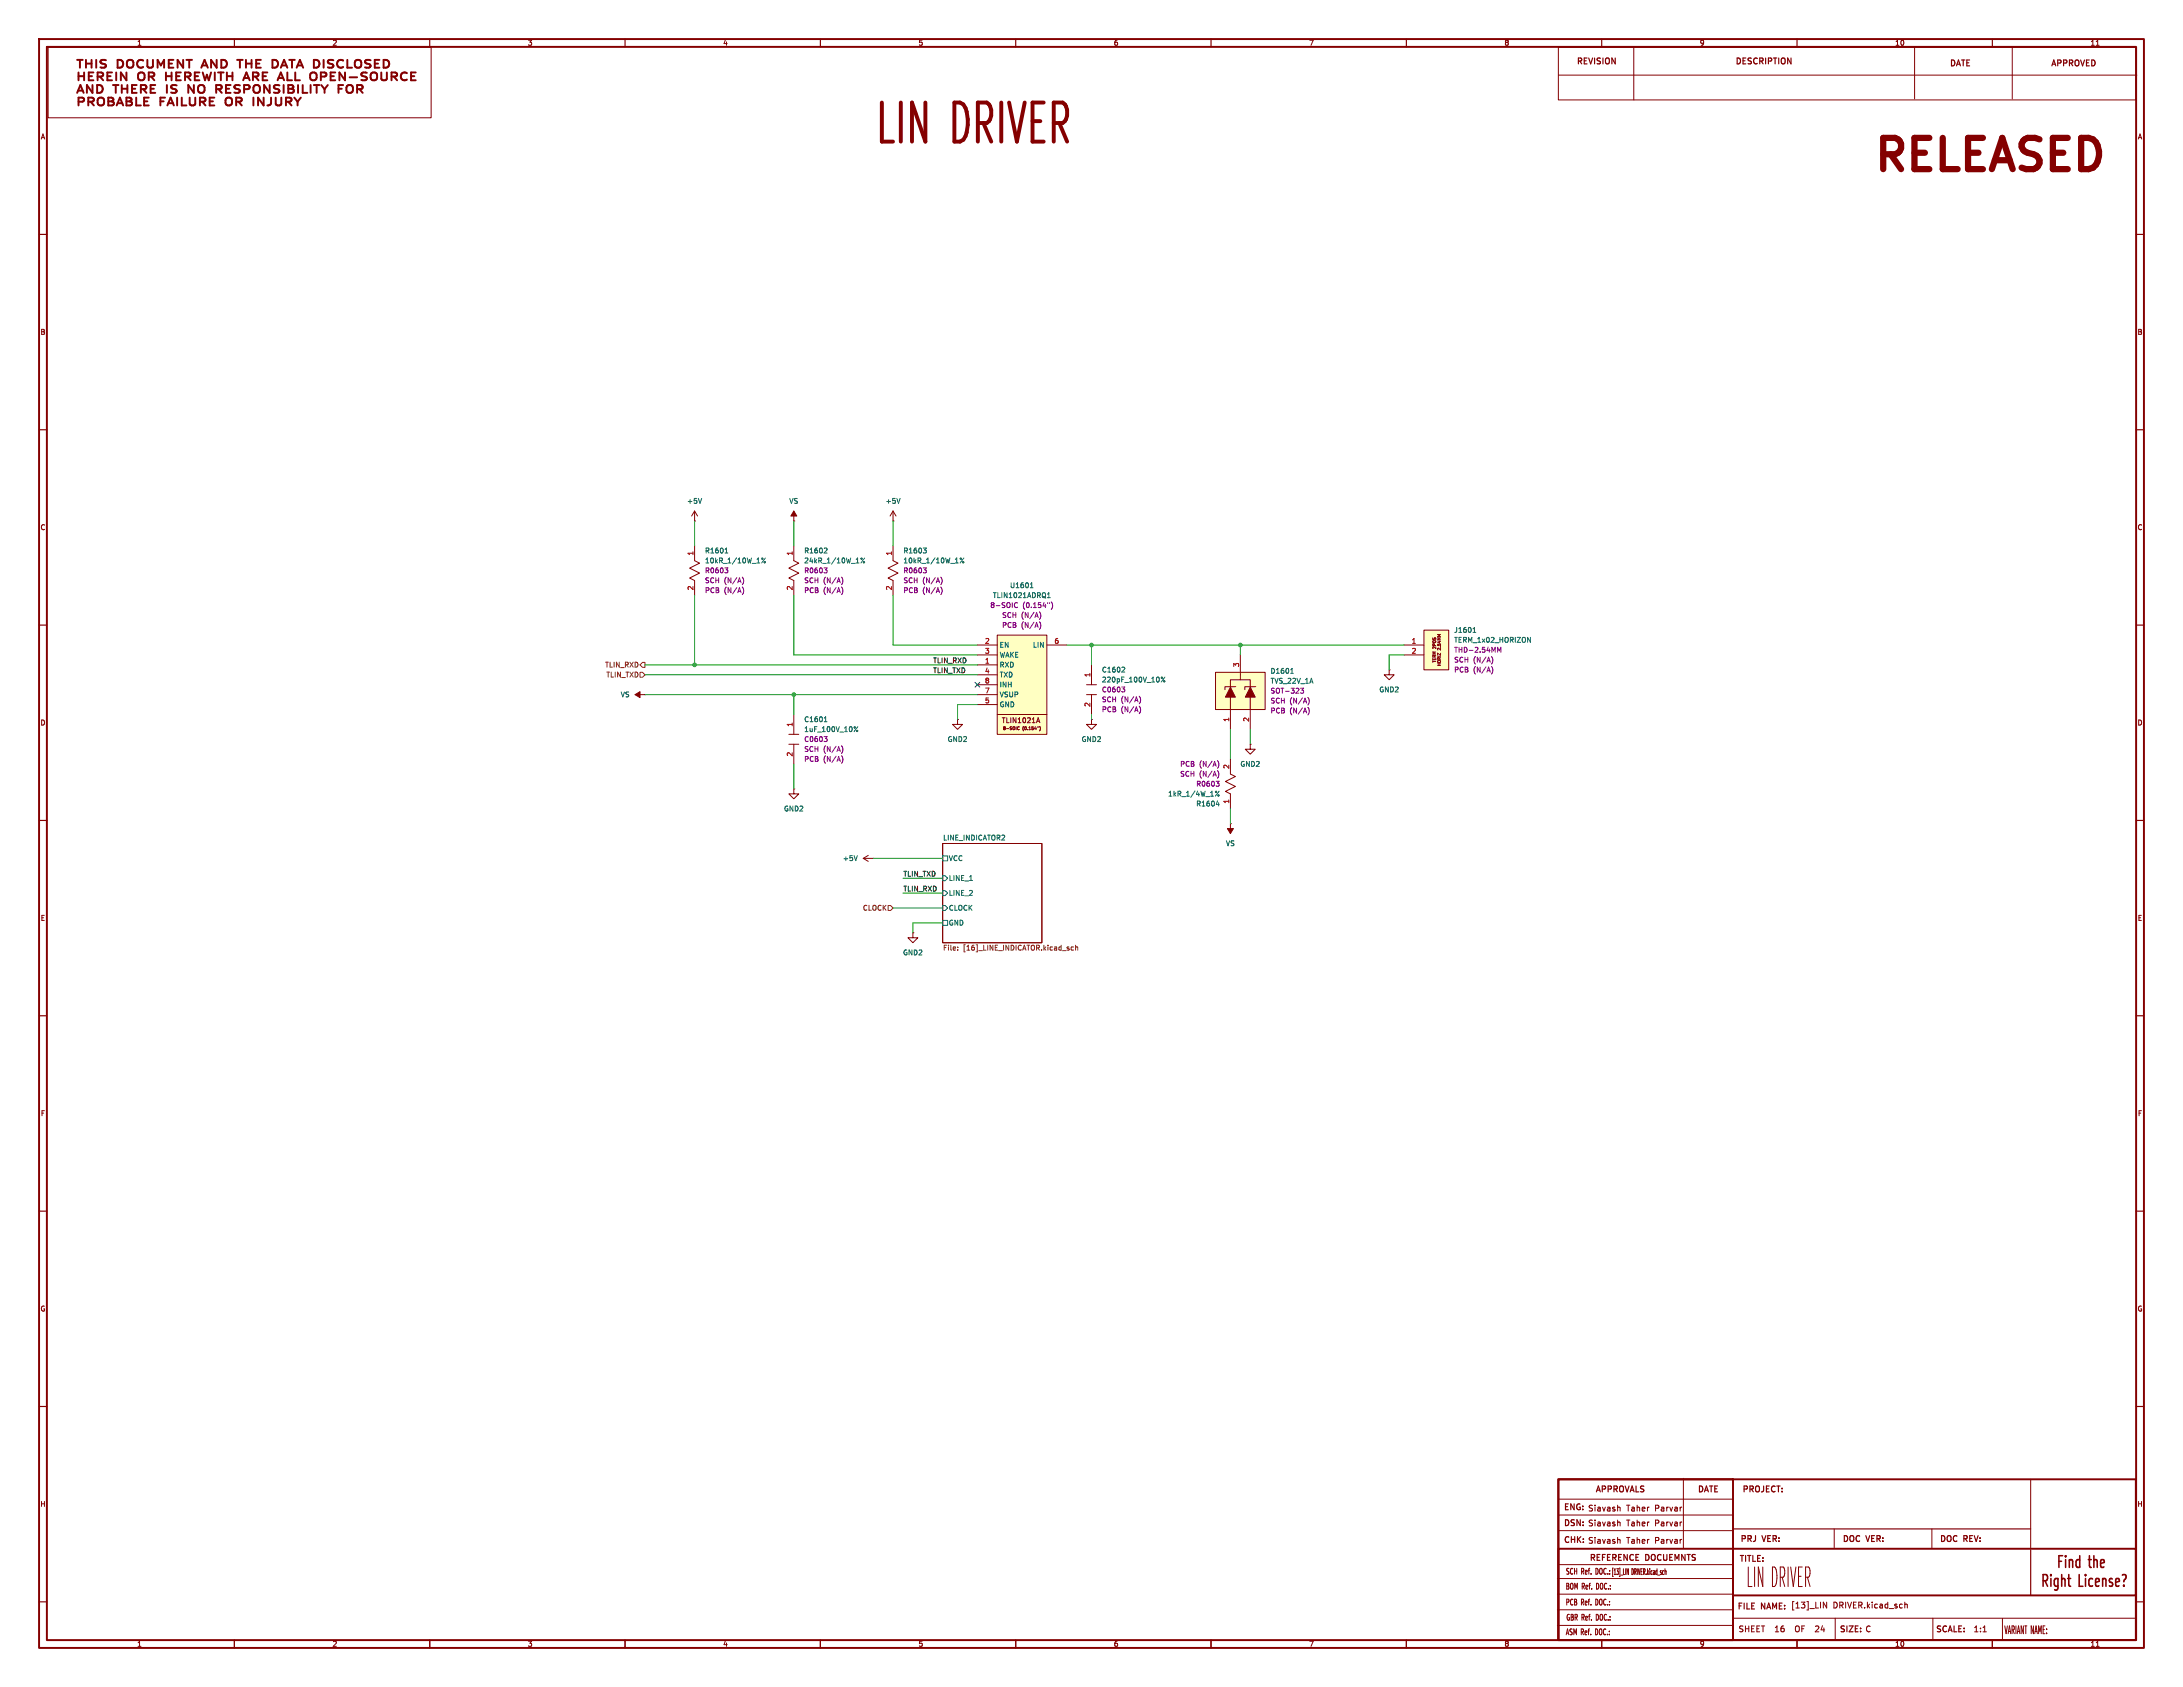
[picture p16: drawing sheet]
<svg xmlns="http://www.w3.org/2000/svg" width="559mm" height="432mm" viewBox="0 0 559 432" stroke-linecap="round" stroke-linejoin="round" font-family="sans-serif">
<defs><g id="words">
<text font-size="13.9" fill="#840000" x="223.6" y="38.2">LIN DRIVER</text>
<text font-size="11.1" fill="#840000" x="478" y="46.1">RELEASED</text>
<text font-size="7" fill="#840000" x="446.9" y="406.6">LIN DRIVER</text>
<g font-size="4.2" fill="#840000">
<text x="522.9" y="404.3">the</text>
<text x="529.9" y="404.3">Right</text>
<text x="541.6" y="404.3">License?</text>
</g>
<g font-size="2.8" fill="#840000">
<text x="19.2" y="23">THIS</text>
<text x="30.2" y="23">DOCUMENT</text>
<text x="53" y="23">AND</text>
<text x="63.1" y="23">THE</text>
<text x="72.8" y="23">DATA</text>
<text x="84.4" y="23">DISCLOSED</text>
<text x="513" y="418.5">VARIANT NAME:</text>
</g>
<g font-size="2.1" fill="#840000">
<text x="403.5" y="16.9">REVISION</text>
<text x="444.1" y="16.9">DESCRIPTION</text>
<text x="499" y="17.4">DATE</text>
<text x="524.9" y="17.4">APPROVED</text>
<text x="408.3" y="382.4">APPROVALS</text>
<text x="434.5" y="382.4">DATE</text>
<text x="445.9" y="382.4">PROJECT:</text>
<text x="400.2" y="386.9">ENG: Siavash</text>
<text x="416.3" y="387.1">Taher</text>
<text x="423.6" y="387.1">Parvar</text>
<text x="400.2" y="391">DSN: Siavash</text>
<text x="400.2" y="395.3">CHK: Siavash</text>
<text x="416.3" y="390.9">Taher</text>
<text x="416.3" y="395.3">Taher</text>
<text x="423.6" y="390.9">Parvar</text>
<text x="423.6" y="395.3">Parvar</text>
<text x="445.4" y="395.1">PRJ</text>
<text x="451.3" y="395.1">VER:</text>
<text x="471.6" y="395.1">DOC</text>
<text x="477.9" y="395.1">VER:</text>
<text x="496.4" y="395.1">DOC</text>
<text x="502.8" y="395.1">REV:</text>
<text x="406.8" y="399.9">REFERENCE</text>
<text x="421.3" y="399.9">DOCUEMNTS</text>
<text x="445.1" y="400.2">TITLE:</text>
<text x="400.7" y="407.1">BOM Ref. DOC.:</text>
<text x="400.7" y="403.3">SCH Ref. DOC.:[13]_LIN</text>
<text x="417.8" y="403.3">DRIVER.kicad_sch</text>
<text x="400.7" y="411.2">PCB Ref. DOC.:</text>
<text x="444.6" y="412.3">FILE</text>
<text x="450.9" y="412.3">NAME: [13]_LIN</text>
<text x="469.1" y="411.9">DRIVER.kicad_sch</text>
<text x="400.7" y="418.8">ASM Ref. DOC.:</text>
<text x="400.8" y="415.1">GBR Ref. DOC.:</text>
<text x="444.9" y="418">SHEET</text>
<text x="454.6" y="418">16</text>
<text x="460.4" y="418">OF</text>
<text x="466.1" y="418">24</text>
<text x="470.8" y="418.2">SIZE: C</text>
<text x="495.4" y="418.2">SCALE:</text>
<text x="505.1" y="418">1:1</text>
</g>
<g font-size="1.8" fill="#840000">
<text x="35" y="11.9">1</text>
<text x="85" y="11.9">2</text>
<text x="135" y="11.9">3</text>
<text x="185" y="11.9">4</text>
<text x="235" y="11.9">5</text>
<text x="285" y="11.9">6</text>
<text x="335" y="11.9">7</text>
<text x="385" y="11.9">8</text>
<text x="435" y="11.9">9</text>
<text x="485" y="11.9">10</text>
<text x="535" y="11.9">11</text>
<text x="10.3" y="35.9">A</text>
<text x="547.1" y="35.9">A</text>
<text x="10.3" y="85.9">B</text>
<text x="547.1" y="85.9">B</text>
<text x="10.3" y="135.9">C</text>
<text x="547.1" y="135.9">C</text>
<text x="10.3" y="185.9">D</text>
<text x="256.3" y="185.3">TLIN1021A</text>
<text x="547.1" y="185.9">D</text>
<text x="10.3" y="235.9">E</text>
<text x="547.1" y="235.9">E</text>
<text x="10.3" y="285.9">F</text>
<text x="547.1" y="285.9">F</text>
<text x="10.3" y="335.9">G</text>
<text x="547.1" y="335.9">G</text>
<text x="10.2" y="385.9">H</text>
<text x="547" y="385.9">H</text>
<text x="35" y="421.7">1</text>
<text x="85" y="421.7">2</text>
<text x="135" y="421.7">3</text>
<text x="185" y="421.7">4</text>
<text x="235" y="421.7">5</text>
<text x="285" y="421.7">6</text>
<text x="335" y="421.7">7</text>
<text x="385" y="421.7">8</text>
<text x="435" y="421.7">9</text>
<text x="485" y="421.7">10</text>
<text x="535" y="421.7">11</text>
</g>
<g font-size="1.8" fill="#006464">
<text x="175.8" y="129.1">+5V</text>
<text x="201.9" y="129.1">VS</text>
<text x="226.6" y="129.1">+5V</text>
<text x="180.3" y="141.8">R1601</text>
<text x="205.7" y="141.8">R1602</text>
<text x="231.1" y="141.8">R1603</text>
<text x="180.3" y="144.4">10kR_1/10W_1%</text>
<text x="205.7" y="144.4">24kR_1/10W_1%</text>
<text x="231.1" y="144.4">10kR_1/10W_1%</text>
<text x="254" y="153.3">TLIN1021ADRQ1</text>
<text x="258.4" y="150.7">U1601</text>
<text x="255.8" y="166">EN</text>
<text x="264.3" y="166">LIN</text>
<text x="372.1" y="164.7">TERM_1x02_HORIZON</text>
<text x="372.1" y="162.2">J1601</text>
<text x="255.8" y="171">RXD</text>
<text x="255.8" y="168.5">WAKE</text>
<text x="255.8" y="173.6">TXD</text>
<text x="281.9" y="172.3">C1602</text>
<text x="325.1" y="172.6">D1601</text>
<text x="158.8" y="178.7">VS</text>
<text x="255.8" y="178.7">VSUP</text>
<text x="255.8" y="176.1">INH</text>
<text x="281.9" y="174.9">220pF_100V_10%</text>
<text x="325.1" y="175.2">TVS_22V_1A</text>
<text x="353" y="177.4">GND2</text>
<text x="205.7" y="185">C1601</text>
<text x="255.8" y="181.2">GND</text>
<text x="205.7" y="187.6">1uF_100V_10%</text>
<text x="242.5" y="190.1">GND2</text>
<text x="276.8" y="190.1">GND2</text>
<text x="317.4" y="196.4">GND2</text>
<text x="200.6" y="207.9">GND2</text>
<text x="298.9" y="204.1">1kR_1/4W_1%</text>
<text x="306.1" y="206.6">R1604</text>
<text x="241.3" y="215.2">LINE_INDICATOR2</text>
<text x="215.6" y="220.6">+5V</text>
<text x="242.8" y="220.6">VCC</text>
<text x="313.7" y="216.8">VS</text>
<text x="242.8" y="225.7">LINE_1</text>
<text x="242.8" y="229.5">LINE_2</text>
<text x="242.8" y="233.3">CLOCK</text>
<text x="242.8" y="237.1">GND</text>
<text x="231" y="244.7">GND2</text>
</g>
<g font-size="1.8" fill="#a90000">
<text x="177.5" y="142.3" transform="rotate(-90 177.5 142.3)">1</text>
<text x="202.9" y="142.3" transform="rotate(-90 202.9 142.3)">1</text>
<text x="228.3" y="142.3" transform="rotate(-90 228.3 142.3)">1</text>
<text x="177.5" y="151.2" transform="rotate(-90 177.5 151.2)">2</text>
<text x="202.9" y="151.2" transform="rotate(-90 202.9 151.2)">2</text>
<text x="228.3" y="151.2" transform="rotate(-90 228.3 151.2)">2</text>
<text x="252" y="164.8">2</text>
<text x="252" y="167.4">3</text>
<text x="269.8" y="164.8">6</text>
<text x="361.2" y="164.8">1</text>
<text x="361.2" y="167.4">2</text>
<text x="252" y="169.9">1</text>
<text x="252" y="172.5">4</text>
<text x="279.1" y="173.4" transform="rotate(-90 279.1 173.4)">1</text>
<text x="317.2" y="170.9" transform="rotate(-90 317.2 170.9)">3</text>
<text x="252" y="177.5">7</text>
<text x="252" y="175">8</text>
<text x="252" y="180.1">5</text>
<text x="279.1" y="181" transform="rotate(-90 279.1 181)">2</text>
<text x="314.7" y="184.9" transform="rotate(-90 314.7 184.9)">1</text>
<text x="319.8" y="184.9" transform="rotate(-90 319.8 184.9)">2</text>
<text x="202.9" y="186.1" transform="rotate(-90 202.9 186.1)">1</text>
<text x="202.9" y="193.7" transform="rotate(-90 202.9 193.7)">2</text>
<text x="314.7" y="196.9" transform="rotate(-90 314.7 196.9)">2</text>
<text x="314.7" y="205.8" transform="rotate(-90 314.7 205.8)">1</text>
</g>
<g font-size="1.8" fill="#840084">
<text x="180.3" y="146.9">R0603</text>
<text x="180.3" y="149.5">SCH</text>
<text x="185.3" y="149.5">(N/A)</text>
<text x="205.7" y="146.9">R0603</text>
<text x="205.7" y="149.5">SCH</text>
<text x="210.7" y="149.5">(N/A)</text>
<text x="231.1" y="146.9">R0603</text>
<text x="231.1" y="149.5">SCH</text>
<text x="236.1" y="149.5">(N/A)</text>
<text x="180.3" y="152">PCB</text>
<text x="185.3" y="152">(N/A)</text>
<text x="205.7" y="152">PCB</text>
<text x="210.7" y="152">(N/A)</text>
<text x="231.1" y="152">PCB</text>
<text x="236.1" y="152">(N/A)</text>
<text x="253.4" y="155.8">8-SOIC</text>
<text x="261.8" y="155.8">(0.154&quot;)</text>
<text x="256.4" y="158.3">SCH</text>
<text x="256.4" y="160.9">PCB</text>
<text x="261.4" y="158.3">(N/A)</text>
<text x="261.4" y="160.9">(N/A)</text>
<text x="372.1" y="167.2">THD-2.54MM</text>
<text x="372.1" y="169.8">SCH</text>
<text x="372.1" y="172.3">PCB</text>
<text x="377.1" y="169.8">(N/A)</text>
<text x="377.1" y="172.3">(N/A)</text>
<text x="281.9" y="177.4">C0603</text>
<text x="281.9" y="179.9">SCH</text>
<text x="286.9" y="179.9">(N/A)</text>
<text x="325.1" y="177.7">SOT-323</text>
<text x="281.9" y="182.5">PCB</text>
<text x="286.9" y="182.5">(N/A)</text>
<text x="325.1" y="180.3">SCH</text>
<text x="325.1" y="182.8">PCB</text>
<text x="330.1" y="180.3">(N/A)</text>
<text x="330.1" y="182.8">(N/A)</text>
<text x="205.7" y="190.1">C0603</text>
<text x="205.7" y="192.6">SCH</text>
<text x="205.7" y="195.2">PCB</text>
<text x="210.7" y="192.6">(N/A)</text>
<text x="210.7" y="195.2">(N/A)</text>
<text x="302" y="196.4">PCB</text>
<text x="307" y="196.4">(N/A)</text>
<text x="302" y="199">SCH</text>
<text x="306.1" y="201.5">R0603</text>
<text x="307" y="199">(N/A)</text>
</g>
<g font-size="1.8" fill="#725600">
<text x="154.8" y="171">TLIN_RXD</text>
<text x="155.1" y="173.6">TLIN_TXD</text>
<text x="220.8" y="233.3">CLOCK</text>
<text x="241.3" y="243.6">File:</text>
<text x="246.5" y="243.6">[16]_LINE_INDICATOR.kicad_sch</text>
</g>
<g font-size="1.8" fill="#0f0f0f">
<text x="238.8" y="172.4">TLIN_TXD</text>
<text x="238.8" y="169.8">TLIN_RXD</text>
<text x="231.1" y="224.4">TLIN_TXD</text>
<text x="231.1" y="228.3">TLIN_RXD</text>
</g>
<g font-size="1.1" fill="#840000">
<text x="256.6" y="187">8-SOIC</text>
<text x="261.8" y="187">(0.154&quot;)</text>
</g>
</g></defs>
<g fill="none" stroke="#840000" stroke-width=".5">
<path d="M10 10h538.8v411.8h-538.8zM12 12h534.8v407.8h-534.8zM19.7 15.3h1.5M20.1 18.5v2M20.1 19.5h1.4M20.5 15.3v2M21.5 18.5v2M22 15.3v2M22 16.3h1.4M22.7 19.5h.9M23.4 15.3v2M23.9 18.5h-1.2v2"/>
<path d="M24.6 15.3v2M25 19.6l1.2-.1 .2-.6-.5-.4h-.9v2M25.6 19.6l.8 .9M27.1 15.4a1.04 1.04 0 0 0-1.4 .3l.2 .5 1.1 .4v.5a1.18 1.18 0 0 1-1.3 .1M27.5 19.5h.8M28.7 18.5h-1.2v2h1.2M29.7 18.5v2M30.1 15.3a1.07 1.07 0 0 1 1.4 1 1.07 1.07 0 0 1-1.4 1zM32.4 18.5v2l-1.5-2v2M32.6 15.6a.88 .88 0 0 1 .9-.3 .88 .88 0 0 1 .6 .7v.7a.85 .85 0 0 1-.8 .7 .85 .85 0 0 1-.8-.7zM36.6 15.5a.99 .99 0 0 0-1.5 .8 .99 .99 0 0 0 1.5 .8M37.7 15.3v1.6l.5 .4 .7-.1 .2-.3v-1.6"/>
<path d="M38.1 19.6l1.2-.1 .2-.6-.5-.4h-.9v2M38.7 19.6l.8 .9M40.3 17.3v-2l.9 1.5 .8-1.5v2M42.5 19.5h1.4M42.5 18.5v2M43.2 16.3h.8M43.9 18.5v2M44.4 15.3h-1.2v2h1.2M45.1 19.5h.8M46.3 18.5h-1.2v2M46.9 15.3v2l-1.4-2v2M47.4 19.6l1.2-.1 .2-.6-.5-.4h-.9v2"/>
<path d="M47.7 15.3h1.4M48 19.6l.8 .9M48.4 15.3v2M49.9 19.5h.8M51.1 18.5h-1.2v2M51.5 17.3l.9-2 .8 2M51.8 16.8h1.2M51.9 18.5l.6 2 .5-1.4 .4 1.4 .6-2M55 18.5v2M55.5 15.3v2l-1.5-2v2M55.8 18.5h1.4M56.5 18.5v2"/>
<path d="M56.6 15.3a1.07 1.07 0 0 1 1.5 1 1.07 1.07 0 0 1-1.5 1zM58.1 18.5v2M58.1 19.5h1.4M59.5 18.5v2M60.7 15.3h1.4M61.4 15.3v2M62.5 20h1.2M63 16.3h1.4M63 15.3v2M64.4 15.3v2M64.7 19.6l1.2-.1 .3-.6-.5-.4h-1v2M65.3 19.6l.9 .9"/>
<path d="M65.6 16.3h.8M66.8 15.3h-1.2v2h1.2M67.2 19.5h.9M68.4 18.5h-1.2v2M69.7 15.3a1.07 1.07 0 0 1 1.5 1 1.07 1.07 0 0 1-1.5 1zM71.3 20h1.2M71.9 17.3l.8-2 .9 2M72.1 16.8h1.2M73.6 18.5v2M74 15.3h1.5M74.7 15.3v2M75.6 18.5v2"/>
<path d="M75.9 17.3l.9-2 .8 2M76.2 16.8h1.2M80.3 15.3a1.07 1.07 0 0 1 1.5 1 1.07 1.07 0 0 1-1.5 1zM82.1 19.6l1.2-.1 .3-.6-.5-.4h-1v2M82.8 15.3v2M84.6 19.5h.9M85.3 15.4a1.04 1.04 0 0 0-1.4 .3l.2 .5 1.1 .4v.5a1.18 1.18 0 0 1-1.3 .1M85.8 18.5h-1.2v2M87.8 15.5a.99 .99 0 0 0-1.5 .8 .99 .99 0 0 0 1.5 .8M88.3 18.5v2l-1.4-2v2M88.9 15.3v2h1.2M89.5 19.8h1.9"/>
<path d="M90.9 15.6a.88 .88 0 0 1 .9-.3 .88 .88 0 0 1 .7 .7v.7a.85 .85 0 0 1-.9 .7 .85 .85 0 0 1-.8-.7zM93.9 18.6a1.04 1.04 0 0 0-1.4 .3l.2 .5 1.1 .4 .1 .4M94.9 15.4a1.04 1.04 0 0 0-1.5 .3l.3 .5 1 .4v.5a1.18 1.18 0 0 1-1.3 .1M95.9 16.3h.9M97.1 15.3h-1.2v2h1.2M97.6 18.5v1.7M98.2 15.3a1.07 1.07 0 0 1 1.4 1 1.07 1.07 0 0 1-1.4 1zM99 18.5v1.7M100.2 19.6l1.2-.1 .2-.6-.4-.4h-1v2M100.8 19.6l.8 .9M104.1 18.7a.99 .99 0 0 0-1.2 .1 .99 .99 0 0 0-.2 1.3M105.2 19.5h.9"/>
<path d="M106.4 18.5h-1.2v2h1.2M20.1 26l1.2-.1 .2-.5-.4-.4h-1v2M22.6 26l1.2-.1 .2-.5-.4-.4h-1v2M23.2 26l.8 1M25.1 25.3a.88 .88 0 0 1 .9-.3 .88 .88 0 0 1 .6 .7v.6a.85 .85 0 0 1-.8 .7 .85 .85 0 0 1-.8-.7zM27.7 25h.9l.4 .4-.1 .4-.3 .1 .5 .4-.2 .6-1.2 .1zM27.7 25.9h.9M28.9 21.8h1.4M29.9 27l.8-2 .8 2M30.1 26.4h1.2M32.4 25h.8l.5 .4-.1 .4-.4 .1 .6 .4-.2 .6-1.2 .1zM32.4 25.9h.8"/>
<path d="M34.9 25v2h1.2M35.5 20.3a1.19 1.19 0 0 1 .4-1.8 .82 .82 0 0 1 1.1 .7l-.1 1.1M36.9 25.9h.8M38.1 25h-1.2v2h1.2M41.1 25.9h.8M42.2 25h-1.1v2M42.8 27l.9-2 .8 2M43.1 26.4h1.2M45.3 25v2M46.5 25v2h1.2M48.6 25v1.6l.4 .4 .7-.1 .3-.3v-1.6M51.1 21.9a.97 .97 0 0 1 1.1 .2"/>
<path d="M51.2 26l1.2-.1 .2-.5-.5-.4h-.9v2M51.8 26l.8 1M52.2 23.5a.97 .97 0 0 1-1.1 .2M53.7 25.9h.8M54.9 25h-1.2v2h1.2M57.8 25.3a.88 .88 0 0 1 .9-.3 .88 .88 0 0 1 .7 .7v.6a.85 .85 0 0 1-.8 .7 .85 .85 0 0 1-.9-.7zM60.5 26l1.1-.1 .3-.5-.5-.4h-.9v2M60.9 22.8l.5 .4-.1 .4-.4 .2M61.1 26l.8 1M61.1 21.8l.3 .1M62.2 20.5l.9-2 .8 2M64.9 25v2"/>
<path d="M67.5 25v2l-1.4-2v2M69.4 25v1.4a.8 .8 0 0 1-1 .6M70.6 21.8l.9 .1M70.6 22.7l.7 .2 .2 .5-.4 .4h-.6M70.6 25v1.6l.5 .4 .7-.1 .2-.3v-1.6M71.1 20.5l.8-2 .8 2M73.2 26l1.2-.1 .2-.5-.5-.4h-.9v2M73.8 26l.8 1M75.3 25l.9 1M76.2 26v1M77 25l-.8 1M79.5 20.3a1.19 1.19 0 0 1 .5-1.8 .82 .82 0 0 1 1.1 .7l-.2 1.1"/>
<path d="M82.2 21.8l.9 1M83.1 22.8v1M83.9 21.8l-.8 1M95 20.3a1.19 1.19 0 0 1 .5-1.8 .82 .82 0 0 1 1 .7l-.1 1.1M398.9 378.6h147.8v41.2h-147.8zM398.9 378.6h44.7v41.2h-44.7zM398.9 396.4h44.7v23.4h-44.7zM443.6 396.4h103.1v12h-103.1z"/>
</g>
<g fill="none" stroke="#840000" stroke-width=".3">
<path d="M60 10v2M110 10v2M160 10v2M210 10v2M260 10v2M310 10v2M360 10v2M410 10v2M460 10v2M510 10v2M10 60h2M546.8 60h2"/>
<path d="M10 110h2M546.8 110h2M10 160h2M546.8 160h2M10 210h2M546.8 210h2M10 260h2M546.8 260h2M10 310h2M546.8 310h2M10 360h2M546.8 360h2"/>
<path d="M443.6 391.3h76.2M519.8 396.7v11.7M10 410h2M60 419.8v2M110 419.8v2M160 419.8v2M210 419.8v2M260 419.8v2M310 419.8v2M360 419.8v2M410 419.8v2M460 419.8v2"/>
<path d="M510 419.8v2M546.8 410h2"/>
</g>
<g fill="none" stroke="#840000" stroke-width=".26">
<path d="M12.3 12.1h98.1v18.1h-98.1zM398.9 12.1h147.8v13.5h-147.8zM398.9 19.2h148.1M418.2 12.1v13.5M490.1 12.1v13.2M515.1 12.1v13.2M536.6 11.6h.7M355.6 171.5v1.2h1.3l-1.3 1.3-1.3-1.3h1.3M355.6 171.5h.1M315 194.3v3.8l1.2 .7-2.5 1.2 2.5 1.3-2.5 1.3 1.3 .6v3.8M241.3 215.9h25.4v25.4h-25.4zM430.9 378.4v17.8"/>
<path d="M519.8 378.6v17.6M398.9 383.7h44.7M398.9 387.8h44.7M398.9 391.8h44.7M414.3 385.8l.4 .2v.8M414.3 389.6l.4 .2v.8M414.3 394l.4 .2v.8M469.5 391.3v4.9M494.5 391.3v4.9M398.7 404h44.7M398.7 408h44.7M398.7 412h44.7"/>
<path d="M398.7 416h44.7M398.9 400.5h44.7M416.5 401.5l.4 1.5v-1.5M443.6 414.2h102.9M459.8 416.2l-.2 .5 .2 .9M465.4 416.2l-.7 .1M465.5 416.8l-.8 .9h.9M466.7 410.1l.9 1.5v-1.5M469.8 414.2v5.3M487.6 410.1v1.5M487.6 410.7h.6v.9M494.8 414.2v5.3"/>
<path d="M507.6 417.7h.9M512.6 414.2v5.4M536.6 421.4h.7"/>
</g>
<g fill="none" stroke="#840000" stroke-width=".4">
<path d="M527 399.6h.7M528 398.2h-1v3M528.8 398.2v.3M528.8 399.2v2M529.7 399.2v2M529.7 399.5l.3-.3 .5 .1 .1 1.9M532.4 399.3l-.2-.1-.6 .1-.2 1.3M532.4 398.2v3M534.6 399.2h.7M534.8 398.2v2.6M536 399.5l.3-.3 .5 .1v1.9M536 398.2v3"/>
<path d="M523 403v3M523.5 404.6l.6 1.4M525 404v2M525.9 405.7l.3 .3 .6-.1M526.8 404v2.5a.52 .52 0 0 1-.3 .4 .52 .52 0 0 1-.6 0M527.8 403v3M528.3 404l.3 .5M537.7 400.2l1-.3-.1-.6-.2-.1-.6 .1-.1 1.5M538.3 404.2l.2-.2 .5 .2 .1 1.8M538.6 401.1l-.6 .1M540.5 404h-.3l-.3 .5 .1 .4 .5 .1M540.8 405.6l-.3 .4-.6-.1"/>
<path d="M541.6 405.6l.2 .4 .6-.1M543.7 405.7v.3"/>
</g>
<g fill="none" stroke="#006464" stroke-width=".26">
<path d="M241.3 219.1h1.3v1.2h-1.3zM311.2 202.6l.3 .1-.3 .1M311.3 205.9h.8M311.9 205.5v.8M312.1 202.5l-1 1.3M241.3 228h.6l.7 .6-.7 .6h-.6zM241.3 235.6h1.3v1.3h-1.3zM241.3 224.2h.6l.7 .6-.7 .6h-.6zM241.3 231.8h.6l.7 .6-.7 .6h-.6z"/>
<circle cx="311.9" cy="203.6" r=".18"/>
</g>
<path d="M245.1 243.1v.1M245.1 242.4v.1M274.8 242.4h-.4l-.2 .2 .1 .5h.5M275.3 242.5l.5-.1 .1 .8M275.3 241.9v1.3" fill="none" stroke="#725600" stroke-width=".26"/>
<path d="M311.3 200h.8l-.5 .5M311.6 194.7a1.46 1.46 0 0 1 0 1.9M311.6 197.2a1.46 1.46 0 0 1 0 2M311.8 200.5l.3 .2-.3 .5" fill="none" stroke="#840084" stroke-width=".26"/>
<path d="M364.5 161.3h6.3v10.2h-6.3z" fill="#ffffc2"/>
<g fill="none" stroke="#840000" stroke-width=".26">
<path d="M278.1 175.3h2.6M278.1 177.8h2.6M279.4 170.2v5.1M279.4 177.8v5.1M359.4 165.1h5.1M359.4 167.6h5.1M364.5 161.3h6.3v10.2h-6.3zM366.8 168.5v.4h.7v-.4M366.8 169.1v.4M366.8 169.3h.7M366.8 163.3l.1 .4 .3-.4h.3M366.8 164.1l.6-.1 .1 .3-.6 .2z"/>
<path d="M366.8 164.9v.3h.7M366.8 165.6v.4M366.8 167.8v.4h.7M366.8 164.8l.3 .1 .1 .3M366.8 167.8h.3l.1 .4M366.8 167.8h.1M366.8 165.6h.1M366.8 164.8v.1M367.1 168.6v.3M367.5 163.3h.1M367.5 163.3v.4M367.5 165.6v.4l-.4-.4h-.3"/>
<path d="M367.5 167.7l-.3 .3M367.5 166.9h-.7l.5 .3-.5 .2h.7M368 170.3h.7M368 169.9h.7M368 164.9v.3l.4 .1-.1-.4h.4v.4M368 168h.7M368 168.4v.3h.7M368 169.2l.6-.1 .1 .3-.6 .1zM368 166.3l.1 .1M368.1 168.3l.3 .1v.3M368.1 168.3l-.1 .1M368.2 164.2h.5"/>
<path d="M368.4 169.9v.4M368.5 164.1v.4l-.5-.1M368.7 165.6h.1M368.7 165.9v.5l-.5-.5-.2 .2v.2M368.7 163.3h-.7l.5 .2-.5 .3h.7M368.7 167.2v.5l-.7-.5v.5M368.7 168.3l-.3 .3M368.7 162.4h-.7l.5 .3-.5 .2h.7M245.1 184.2v1.2h1.3l-1.3 1.3-1.3-1.3h1.3M245.1 184.2h.1M320 190.5v1.3h1.3l-1.3 1.2-1.2-1.2h1.2M320 190.5h.1"/>
<path d="M315 210.8h.1M315 210.8v2.6M233.7 238.8v1.2h1.2l-1.2 1.3-1.3-1.3h1.3M233.7 238.8h.1"/>
</g>
<g fill="none" stroke="#006464" stroke-width=".26">
<path d="M287.7 170.8l.2 .2v.3l-.8 .7h.8M298.2 173.3l-1 1.3M377.1 161.9h.7M377.2 160.9l.2-.3v1.3M391 163.1l.8 1.3v-1.3"/>
<circle cx="297.4" cy="173.5" r=".18"/>
<circle cx="298" cy="174.4" r=".18"/>
</g>
<path d="M287.1 175.8h.8l-.4 .5M287.7 176.3l.2 .3-.2 .5M291.6 178.2a1.46 1.46 0 0 1 0 1.9M381.8 168a1.46 1.46 0 0 1 0 2M381.8 170.6a1.46 1.46 0 0 1 0 1.9M383.3 166.9v-1.2l.5 .9 .4-.9v1.2M291.6 180.7a1.46 1.46 0 0 1 0 2" fill="none" stroke="#840084" stroke-width=".26"/>
<path d="M314.2 212.1h1.5l-.7 1.3z" fill="#840000" stroke="#840000" stroke-width=".26"/>
<path d="M311.1 172.1h12.7v9.5h-12.7z" fill="#ffffc2"/>
<path d="M311.1 172.1h12.7v9.5h-12.7zM315 175.9v-1.9h5v1.9M315 178.4v8.3M316.4 175.8h-2.8v.7M317.5 167.6v6.4M320 178.4v8.3M321.4 175.8h-2.8v.7M279.4 184.2v1.2h1.3l-1.3 1.3-1.3-1.3h1.3M279.4 184.2h.1" fill="none" stroke="#840000" stroke-width=".26"/>
<g fill="#840000" stroke="#840000" stroke-width=".26">
<path d="M320 175.9l1.3 2.5h-2.5z"/>
<path d="M315 175.9l1.2 2.5h-2.5z"/>
</g>
<path d="M330.4 172.3h.7M330.5 171.4l.2-.3v1.2" fill="none" stroke="#006464" stroke-width=".26"/>
<path d="M332.9 176.2h.8l-.4 .4 .3 .2v.5h-.7M334.8 178.5a1.46 1.46 0 0 1 0 2M334.8 181.1a1.46 1.46 0 0 1 0 1.9" fill="none" stroke="#840084" stroke-width=".26"/>
<path d="M255.3 162.6h12.7v25.4h-12.7z" fill="#ffffc2"/>
<g fill="none" stroke="#840000" stroke-width=".26">
<path d="M177.8 133.4h.1M177.8 139.7v3.8l1.3 .6-2.6 1.3 2.6 1.3-2.6 1.3 1.3 .6v3.8M177.8 130.8l-.8 1.3M177.8 130.8v2.6M177.8 130.8l.8 1.3M203.2 133.4h.1M203.2 139.7v3.8l1.3 .6-2.6 1.3 2.6 1.3-2.6 1.3 1.3 .6v3.8M203.2 130.8v2.6M228.6 139.7v3.8l1.3 .6-2.6 1.3 2.6 1.3-2.6 1.3 1.3 .6v3.8M228.6 133.4h.1M228.6 130.8v2.6M228.6 130.8l-.8 1.3"/>
<path d="M228.6 130.8l.8 1.3M162.6 177.8h2.5M165.1 177.8h.1M250.2 170.2h5.1M250.2 165.1h5.1M250.2 167.6h5.1M250.2 172.7h5.1M250.2 177.8h5.1M250.2 175.3h5.1M255.3 162.6h12.7v25.4h-12.7zM268 165.1h5M201.9 188h2.6"/>
<path d="M201.9 190.5h2.6M203.2 182.9v5.1M203.2 190.5v5.1M250.2 180.3h5.1M255.3 182.9h12.7M260.4 186.5l.2 .2h.3M260.9 186.7h.1M260.9 186.1h-.3l-.2 .2M265.4 184.6h.7M265.8 183.7l.4 1.3M265.8 186v.2M266.1 185.9l.2 .5-.2 .7"/>
<path d="M203.2 201.9v1.3h1.3l-1.3 1.3-1.3-1.3h1.3M203.2 201.9h.1M221 219.7l1.2 .8M221 219.7h2.5M222.2 218.9l-1.2 .8M223.5 219.7h.1"/>
</g>
<g fill="none" stroke="#006464" stroke-width=".26">
<path d="M179.6 127.6l-.4 1.2M230.4 127.6l-.4 1.2M185.6 141.5h.7M185.7 140.6l.3-.3v1.2M195.9 142.8l-.9 1.3M211.5 140.3l.2 .2v.3l-.8 .7h.8M221.3 142.8l-.9 1.3M236.3 140.3h.8l-.4 .5M236.9 140.8l.2 .2-.2 .5M246.7 142.8l-.9 1.3M263.7 150.4h.8M263.9 149.5l.2-.3v1.2"/>
<path d="M268.1 153h.7M268.1 152.1l.4-.4v1.3M211 184.7h.7M211.1 183.8l.3-.3v1.2M219.6 186l-1 1.3M219.5 219l-.4 1.3"/>
<circle cx="195.2" cy="143" r=".18"/>
<circle cx="195.8" cy="143.9" r=".18"/>
<circle cx="220.6" cy="143" r=".18"/>
<circle cx="221.2" cy="143.9" r=".18"/>
<circle cx="246" cy="143" r=".18"/>
<circle cx="246.6" cy="143.9" r=".18"/>
<circle cx="219.4" cy="187.1" r=".18"/>
</g>
<g fill="none" stroke="#840084" stroke-width=".26">
<path d="M185.5 145.4h.8l-.4 .4M186.1 145.8l.2 .3-.2 .5M190 147.7a1.46 1.46 0 0 1 0 2M190 150.3a1.46 1.46 0 0 1 0 1.9M210.9 145.4h.8l-.4 .4M211.5 145.8l.2 .3-.2 .5M215.4 147.7a1.46 1.46 0 0 1 0 2M215.4 150.3a1.46 1.46 0 0 1 0 1.9M236.3 145.4h.8l-.4 .4M236.9 145.8l.2 .3-.2 .5M240.8 147.7a1.46 1.46 0 0 1 0 2M240.8 150.3a1.46 1.46 0 0 1 0 1.9"/>
<path d="M259.8 155.3l.3 .2 .3-.1M260.4 154.4l-.3-.2-.3 .2M266.1 159.1a1.46 1.46 0 0 1 0 2M266.1 156.7a1.47 1.47 0 0 1 0 1.8M268.7 154.2v.3M269.1 154.1a1.46 1.46 0 0 1 0 1.9M210.9 188.5h.8l-.4 .5M211.5 189l.2 .3-.2 .5M215.4 190.9a1.46 1.46 0 0 1 0 1.9M215.4 193.4a1.46 1.46 0 0 1 0 2"/>
</g>
<g fill="#840000" stroke="#840000" stroke-width=".26">
<path d="M203.2 130.8l.8 1.3h-1.6z"/>
<path d="M162.6 177.8l1.2-.8v1.6z"/>
</g>
<path d="M163.8 172.1h.7l.6 .6-.6 .7h-.7zM164.5 169.5h.6v1.3h-.6l-.7-.6zM227.3 231.8h.7l.6 .6-.6 .6h-.7z" fill="none" stroke="#725600" stroke-width=".26"/>
<g fill="none" stroke="#009600" stroke-width=".26">
<path d="M177.8 133.4v6.3M203.2 133.4v6.3M228.6 133.4v6.3M177.8 152.4v17.8M203.2 152.4v15.2h47M228.6 152.4v12.7h21.6M165.1 177.8h85.1M165.1 170.2h85.1M165.1 172.7h85.1M203.2 177.8v5.1M273 165.1h86.4M279.4 165.1v5.1"/>
<path d="M317.5 165.1v2.5M359.4 167.6h-3.8v3.9M203.2 195.6v6.3M250.2 180.3h-5.1v3.9M279.4 182.9v1.3M315 186.7v7.6M320 186.7v3.8M223.5 219.7h17.8M315 207v3.8M228.6 232.4h12.7M231.1 228.6h10.2M231.1 224.8h10.2"/>
<path d="M241.3 236.2h-7.6v2.6"/>
</g>
<path d="M249.6 174.7l1.2 1.2M250.8 174.7l-1.2 1.2" fill="none" stroke="#000084" stroke-width=".26"/>
<g fill="#009600" stroke="#009600" stroke-width=".26">
<circle cx="317.5" cy="165.1" r=".46"/>
<circle cx="279.4" cy="165.1" r=".46"/>
<circle cx="203.2" cy="177.8" r=".46"/>
<circle cx="177.8" cy="170.2" r=".46"/>
</g>
<use href="#words"/>
</svg>
